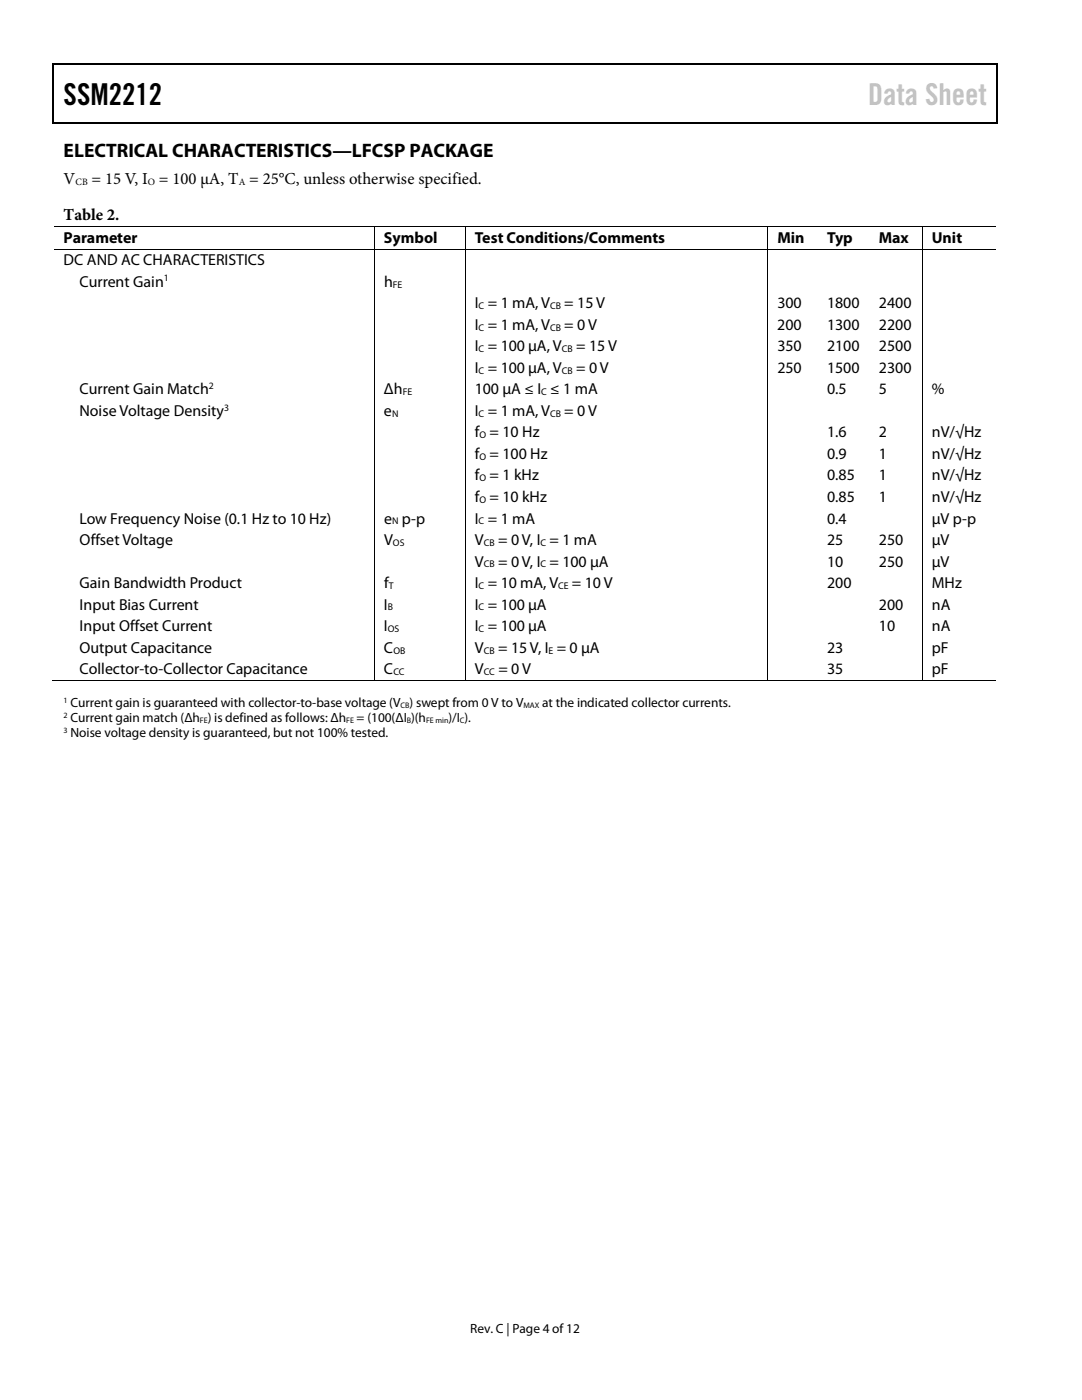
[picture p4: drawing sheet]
<svg xmlns="http://www.w3.org/2000/svg" width="216mm" height="279mm" viewBox="0 0 216 279" stroke-linecap="round" stroke-linejoin="round" font-family="sans-serif">
<defs><g id="words">
<text font-size="6" x="12.7" y="20.9">SSM2212</text>
<text font-size="6" fill="#c1c1c1" x="173.2" y="20.9">Data Sheet</text>
<text font-size="3.9" x="12.7" y="31.3">ELECTRICAL CHARACTERISTICS—LFCSP PACKAGE</text>
<g font-size="3.3">
<text x="12.7" y="36.8">V</text>
<text x="18.3" y="36.8">= 15 V, I = 100 µA, T = 25°C, unless otherwise specified.</text>
<text x="12.7" y="43.9">Table 2.</text>
</g>
<g font-size="3.2">
<text x="12.7" y="48.4">Parameter</text>
<text x="12.7" y="52.9">DC AND AC CHARACTERISTICS</text>
<text x="76.6" y="48.4">Symbol</text>
<text x="94.7" y="48.4">Test Conditions/Comments</text>
<text x="155.1" y="48.4">Min</text>
<text x="165.1" y="48.4">Typ</text>
<text x="175.4" y="48.4">Max</text>
<text x="185.9" y="48.4">Unit</text>
<text x="15.9" y="57.2">Current Gain</text>
<text x="76.6" y="57.2">h</text>
<text x="94.7" y="61.5">I = 1 mA, V</text>
<text x="94.7" y="65.8">I = 1 mA, V</text>
<text x="112.6" y="61.5">= 15 V</text>
<text x="112.6" y="65.8">= 0 V</text>
<text x="155.1" y="65.8">200</text>
<text x="155.1" y="61.5">300</text>
<text x="165.1" y="65.8">1300</text>
<text x="165.1" y="61.5">1800</text>
<text x="175.4" y="65.8">2200</text>
<text x="175.4" y="61.5">2400</text>
<text x="94.7" y="70.1">I = 100 µA, V</text>
<text x="115" y="70.1">= 15 V</text>
<text x="155.1" y="70.1">350</text>
<text x="165.1" y="70.1">2100</text>
<text x="175.4" y="70.1">2500</text>
<text x="94.7" y="74.4">I = 100 µA, V</text>
<text x="115" y="74.4">= 0 V</text>
<text x="155.1" y="74.4">250</text>
<text x="165.1" y="74.4">1500</text>
<text x="175.4" y="74.4">2300</text>
<text x="15.9" y="78.7">Current Gain Match</text>
<text x="15.9" y="83">Noise Voltage Density</text>
<text x="76.6" y="78.7">Δh</text>
<text x="76.6" y="83">e</text>
<text x="94.7" y="78.7">100 µA ≤ I ≤ 1 mA</text>
<text x="94.7" y="83">I = 1 mA, V</text>
<text x="112.6" y="83">= 0 V</text>
<text x="165.1" y="78.7">0.5</text>
<text x="175.4" y="78.7">5</text>
<text x="185.9" y="78.7">%</text>
<text x="94.7" y="87.3">f = 10 Hz</text>
<text x="165.1" y="87.3">1.6</text>
<text x="175.4" y="87.3">2</text>
<text x="185.9" y="87.3">nV/√Hz</text>
<text x="94.7" y="91.6">f = 100 Hz</text>
<text x="94.7" y="95.9">f = 1 kHz</text>
<text x="165.1" y="91.6">0.9</text>
<text x="165.1" y="95.9">0.85</text>
<text x="175.4" y="91.6">1</text>
<text x="175.4" y="95.9">1</text>
<text x="185.9" y="91.6">nV/√Hz</text>
<text x="185.9" y="95.9">nV/√Hz</text>
<text x="94.7" y="100.2">f = 10 kHz</text>
<text x="165.1" y="100.2">0.85</text>
<text x="175.4" y="100.2">1</text>
<text x="185.9" y="100.2">nV/√Hz</text>
<text x="15.9" y="104.5">Low Frequency Noise (0.1 Hz to 10 Hz)</text>
<text x="76.6" y="104.5">e p-p</text>
<text x="94.7" y="104.5">I = 1 mA</text>
<text x="165.1" y="104.5">0.4</text>
<text x="185.9" y="104.5">µV p-p</text>
<text x="15.9" y="108.8">Offset Voltage</text>
<text x="76.6" y="108.8">V</text>
<text x="94.7" y="113.1">V</text>
<text x="94.7" y="108.8">V</text>
<text x="99.4" y="108.8">= 0 V, I = 1 mA</text>
<text x="99.4" y="113.1">= 0 V, I = 100 µA</text>
<text x="165.1" y="108.8">25</text>
<text x="165.1" y="113.1">10</text>
<text x="175.4" y="108.8">250</text>
<text x="175.4" y="113.1">250</text>
<text x="185.9" y="108.8">µV</text>
<text x="185.9" y="113.1">µV</text>
<text x="15.9" y="117.4">Gain Bandwidth Product</text>
<text x="76.6" y="117.4">f</text>
<text x="94.7" y="117.4">I = 10 mA, V</text>
<text x="114.1" y="117.4">= 10 V</text>
<text x="165.1" y="117.4">200</text>
<text x="185.9" y="117.4">MHz</text>
<text x="15.9" y="121.7">Input Bias Current</text>
<text x="15.9" y="126">Input Offset Current</text>
<text x="76.6" y="121.7">I</text>
<text x="76.6" y="126">I</text>
<text x="94.7" y="121.7">I = 100 µA</text>
<text x="94.7" y="126">I = 100 µA</text>
<text x="175.4" y="121.7">200</text>
<text x="175.4" y="126">10</text>
<text x="185.9" y="121.7">nA</text>
<text x="185.9" y="126">nA</text>
<text x="15.9" y="130.3">Output Capacitance</text>
<text x="76.6" y="130.3">C</text>
<text x="94.7" y="130.3">V</text>
<text x="99.4" y="130.3">= 15 V, I = 0 µA</text>
<text x="165.1" y="130.3">23</text>
<text x="185.9" y="130.3">pF</text>
<text x="15.9" y="134.6">Collector-to-Collector Capacitance</text>
<text x="76.6" y="134.6">C</text>
<text x="94.7" y="134.6">V</text>
<text x="99.4" y="134.6">= 0 V</text>
<text x="165.1" y="134.6">35</text>
<text x="185.9" y="134.6">pF</text>
</g>
<g font-size="2.7">
<text x="14.1" y="141.2">Current gain is guaranteed with collector-to-base voltage (V ) swept from 0 V to V</text>
<text x="108.2" y="141.2">at the indicated collector currents.</text>
<text x="14.1" y="144.2">Current gain match (Δh ) is defined as follows: Δh</text>
<text x="14.1" y="147.2">Noise voltage density is guaranteed, but not 100% tested.</text>
<text x="71.2" y="144.2">= (100(ΔI )(h</text>
<text x="89.5" y="144.2">)/I ).</text>
<text x="93.8" y="266">Rev. C | Page 4 of12</text>
</g>
<g font-size="1.9">
<text x="15.1" y="37">CB</text>
<text x="29.5" y="37">O</text>
<text x="47.6" y="37">A</text>
<text x="32.7" y="56.2">1</text>
<text x="78.4" y="57.4">FE</text>
<text x="95.5" y="61.7">C</text>
<text x="95.5" y="66">C</text>
<text x="109.8" y="61.7">CB</text>
<text x="109.8" y="66">CB</text>
<text x="95.5" y="70.3">C</text>
<text x="112.1" y="70.3">CB</text>
<text x="41.7" y="77.6">2</text>
<text x="95.5" y="74.6">C</text>
<text x="112.1" y="74.6">CB</text>
<text x="44.7" y="82">3</text>
<text x="78.2" y="83.2">N</text>
<text x="80.4" y="78.9">FE</text>
<text x="95.5" y="83.2">C</text>
<text x="108" y="78.9">C</text>
<text x="109.8" y="83.2">CB</text>
<text x="95.7" y="87.5">O</text>
<text x="95.7" y="91.8">O</text>
<text x="95.7" y="96.1">O</text>
<text x="95.7" y="100.4">O</text>
<text x="78.2" y="104.6">N</text>
<text x="95.5" y="104.6">C</text>
<text x="78.4" y="109">OS</text>
<text x="96.5" y="109">CB</text>
<text x="96.5" y="113.2">CB</text>
<text x="107.8" y="109">C</text>
<text x="107.8" y="113.2">C</text>
<text x="77.6" y="117.6">T</text>
<text x="95.5" y="117.6">C</text>
<text x="111.4" y="117.6">CE</text>
<text x="77.4" y="121.8">B</text>
<text x="95.5" y="121.8">C</text>
<text x="77.4" y="126.2">OS</text>
<text x="78.5" y="130.4">OB</text>
<text x="95.5" y="126.2">C</text>
<text x="96.5" y="130.4">CB</text>
<text x="109.5" y="130.4">E</text>
<text x="78.5" y="134.7">CC</text>
<text x="96.5" y="134.7">CC</text>
</g>
<g font-size="1.6">
<text x="12.7" y="140.3">1</text>
<text x="12.7" y="143.3">2</text>
<text x="79.9" y="141.4">CB</text>
<text x="104.4" y="141.4">MAX</text>
<text x="12.7" y="146.3">3</text>
<text x="39.9" y="144.4">FE</text>
<text x="69" y="144.4">FE</text>
<text x="81.2" y="144.4">B</text>
<text x="85" y="144.4">FE min</text>
<text x="91.8" y="144.4">C</text>
</g>
</g></defs>
<g fill="#000">
<path d="M10.5 12.7h.3v1h-.3zM10.5 12.7h.3v.3h-.3zM133.3 12.7h.3v.3h-.3zM198.8 12.7h.2v1h-.2zM198.8 12.7h.2v.3h-.2zM10.5 24.4h.3v.2h-.3zM133.1 24.4h.2v.2h-.2zM198.8 24.4h.2v.2h-.2zM74.6 45.1h.2v.2h-.2zM74.6 49.6h.2v.2h-.2zM92.8 45.1h.1v.2h-.1zM92.8 49.6h.1v.2h-.1z"/>
<path d="M153.1 45.1h.2v.2h-.2zM153.1 49.6h.2v.2h-.2zM163.2 45.1h.1v.2h-.1zM163.2 49.6h.1v.2h-.1zM173.5 45.1h.2v.2h-.2zM173.5 49.6h.2v.2h-.2zM183.9 45.1h.2v.2h-.2zM183.9 49.6h.2v.2h-.2zM74.6 135.7h.2v.2h-.2zM92.8 135.7h.1v.2h-.1zM153.1 135.7h.2v.2h-.2zM162.9 135.7h.2v.2h-.2z"/>
<path d="M173.2 135.7h.2v.2h-.2zM183.9 135.7h.2v.2h-.2z"/>
</g>
<path d="M10.7 13.7v10.7M10.8 12.8h122.5M133.6 12.8h65.2M198.9 13.7v10.7M10.8 24.5h188" fill="none" stroke="#000" stroke-width=".25"/>
<g fill="none" stroke="#000" stroke-width=".2">
<path d="M10.8 45.2h63.8M10.8 49.7h63.8M74.7 45.3v4.3M74.7 49.8v85.9M74.8 45.2h18M74.8 49.7h18M92.8 45.3v4.3M92.8 49.8v85.9M92.9 45.2h60.2M92.9 49.7h60.2M153.2 45.3v4.3M153.2 49.8v85.9"/>
<path d="M153.3 45.2h9.9M153.3 49.7h9.9M163.3 45.2h10.2M163.3 49.7h10.2M173.7 45.2h10.2M173.7 49.7h10.2M184 45.3v4.3M184 49.8v85.9M184.1 45.2h14.7M184.1 49.7h14.7M10.5 135.8h64.1M74.8 135.8h18"/>
<path d="M92.9 135.8h60.2M153.3 135.8h30.6M184.1 135.8h14.7"/>
</g>
<use href="#words"/>
</svg>
